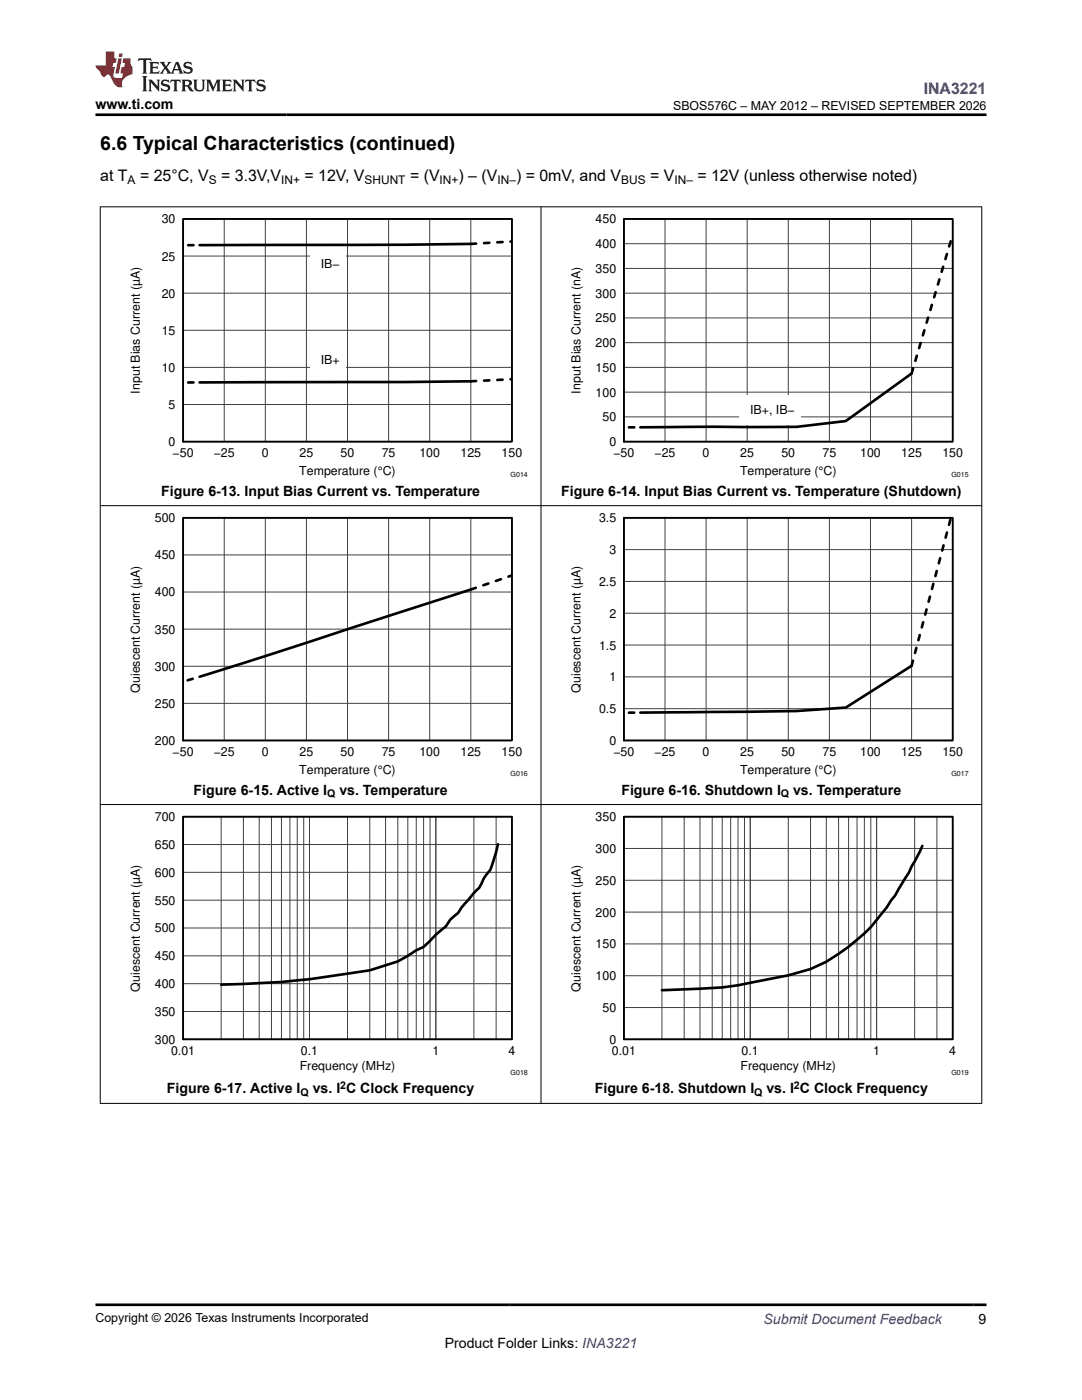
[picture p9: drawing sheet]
<svg xmlns="http://www.w3.org/2000/svg" width="216mm" height="279mm" viewBox="0 0 216 279" stroke-linecap="round" stroke-linejoin="round" font-family="sans-serif">
<defs><g id="words">
<text font-size="3.9" x="20" y="29.9">6.6 Typical Characteristics (continued)</text>
<text font-size="3.2" fill="#00f" x="184.3" y="18.7">INA3221</text>
<g font-size="3.2">
<text x="20" y="36.1">at T</text>
<text x="27.9" y="36.1">= 25°C, V</text>
<text x="44.1" y="36.1">= 3.3V,V</text>
<text x="60.8" y="36.1">= 12V, V</text>
<text x="81.8" y="36.1">= (V</text>
<text x="91.5" y="36.1">) – (V</text>
<text x="103" y="36.1">) = 0mV, and V</text>
<text x="129.7" y="36.1">= V</text>
<text x="139.2" y="36.1">= 12V (unless otherwise noted)</text>
</g>
<g font-size="2.8">
<text x="19" y="21.8">www.ti.com</text>
<text x="32.2" y="98.9">Figure 6-13. Input Bias Current vs. Temperature</text>
<text x="112" y="98.9">Figure 6-14. Input Bias Current vs. Temperature (Shutdown)</text>
<text x="38.6" y="158.6">Figure 6-15. Active I</text>
<text x="67.7" y="158.6">vs. Temperature</text>
<text x="124" y="158.6">Figure 6-16. Shutdown I</text>
<text x="158.3" y="158.6">vs. Temperature</text>
<text x="33.3" y="218.2">Figure 6-17. Active I</text>
<text x="62.4" y="218.2">vs. I C Clock Frequency</text>
<text x="118.7" y="218.2">Figure 6-18. Shutdown I</text>
<text x="152.9" y="218.2">vs. I C Clock Frequency</text>
<text x="88.7" y="269">Product Folder Links: INA3221</text>
<text x="195.3" y="264.2">9</text>
</g>
<text font-size="2.8" fill="#00f" x="152.4" y="264.2">Submit Document Feedback</text>
<g font-size="2.5">
<text x="134.3" y="21.9">SBOS576C – MAY 2012 – REVISED SEPTEMBER 2026</text>
<text x="32.3" y="44.6">30</text>
<text x="118.9" y="44.6">450</text>
<text x="32.3" y="52">25</text>
<text x="64" y="53.5">IB−</text>
<text x="118.9" y="49.5">400</text>
<text x="32.3" y="59.4">20</text>
<text x="118.9" y="59.4">300</text>
<text x="118.9" y="54.5">350</text>
<text x="118.9" y="64.3">250</text>
<text x="32.3" y="66.8">15</text>
<text x="118.9" y="69.3">200</text>
<text x="32.3" y="74.2">10</text>
<text x="64" y="72.7">IB+</text>
<text x="118.9" y="74.2">150</text>
<text x="27.9" y="78.5" transform="rotate(-90 27.9 78.5)">Input Bias Current (µA)</text>
<text x="33.6" y="81.6">5</text>
<text x="115.9" y="78.5" transform="rotate(-90 115.9 78.5)">Input Bias Current (nA)</text>
<text x="118.9" y="79.1">100</text>
<text x="149.7" y="82.7">IB+, IB−</text>
<text x="33.6" y="89">0</text>
<text x="120.2" y="84.1">50</text>
<text x="121.6" y="89">0</text>
<text x="34.4" y="91.2">−50</text>
<text x="42.6" y="91.2">−25</text>
<text x="52.3" y="91.2">0</text>
<text x="59.7" y="94.7">Temperature (°C)</text>
<text x="59.8" y="91.2">25</text>
<text x="68" y="91.2">50</text>
<text x="76.2" y="91.2">75</text>
<text x="83.7" y="91.2">100</text>
<text x="91.9" y="91.2">125</text>
<text x="100.1" y="91.2">150</text>
<text x="122.4" y="91.2">−50</text>
<text x="130.6" y="91.2">−25</text>
<text x="140.2" y="91.2">0</text>
<text x="147.7" y="94.7">Temperature (°C)</text>
<text x="147.7" y="91.2">25</text>
<text x="155.9" y="91.2">50</text>
<text x="164.1" y="91.2">75</text>
<text x="171.6" y="91.2">100</text>
<text x="179.8" y="91.2">125</text>
<text x="188" y="91.2">150</text>
<text x="30.9" y="104.2">500</text>
<text x="119.5" y="104.2">3.5</text>
<text x="30.9" y="111.6">450</text>
<text x="121.6" y="110.6">3</text>
<text x="30.9" y="119">400</text>
<text x="119.5" y="116.9">2.5</text>
<text x="121.6" y="123.3">2</text>
<text x="30.9" y="126.4">350</text>
<text x="119.5" y="129.6">1.5</text>
<text x="30.9" y="133.9">300</text>
<text x="121.6" y="136">1</text>
<text x="27.9" y="138.3" transform="rotate(-90 27.9 138.3)">Quiescent Current (µA)</text>
<text x="30.9" y="141.3">250</text>
<text x="115.9" y="138.3" transform="rotate(-90 115.9 138.3)">Quiescent Current (µA)</text>
<text x="119.5" y="142.3">0.5</text>
<text x="30.9" y="148.7">200</text>
<text x="121.6" y="148.7">0</text>
<text x="34.4" y="150.8">−50</text>
<text x="42.6" y="150.8">−25</text>
<text x="52.3" y="150.8">0</text>
<text x="59.7" y="154.4">Temperature (°C)</text>
<text x="59.8" y="150.8">25</text>
<text x="68" y="150.8">50</text>
<text x="76.2" y="150.8">75</text>
<text x="83.7" y="150.8">100</text>
<text x="91.9" y="150.8">125</text>
<text x="100.1" y="150.8">150</text>
<text x="122.4" y="150.8">−50</text>
<text x="130.6" y="150.8">−25</text>
<text x="140.2" y="150.8">0</text>
<text x="147.7" y="154.4">Temperature (°C)</text>
<text x="147.7" y="150.8">25</text>
<text x="155.9" y="150.8">50</text>
<text x="164.1" y="150.8">75</text>
<text x="171.6" y="150.8">100</text>
<text x="179.8" y="150.8">125</text>
<text x="188" y="150.8">150</text>
<text x="30.9" y="163.9">700</text>
<text x="118.9" y="163.9">350</text>
<text x="30.9" y="169.4">650</text>
<text x="118.9" y="170.2">300</text>
<text x="30.9" y="175">600</text>
<text x="118.9" y="176.6">250</text>
<text x="30.9" y="180.5">550</text>
<text x="118.9" y="182.9">200</text>
<text x="30.9" y="191.6">450</text>
<text x="30.9" y="186.1">500</text>
<text x="118.9" y="189.3">150</text>
<text x="27.9" y="197.9" transform="rotate(-90 27.9 197.9)">Quiescent Current (µA)</text>
<text x="30.9" y="197.2">400</text>
<text x="115.9" y="197.9" transform="rotate(-90 115.9 197.9)">Quiescent Current (µA)</text>
<text x="118.9" y="195.6">100</text>
<text x="30.9" y="202.8">350</text>
<text x="120.2" y="202">50</text>
<text x="30.9" y="208.3">300</text>
<text x="121.6" y="208.3">0</text>
<text x="34.1" y="210.5">0.01</text>
<text x="59.8" y="213.5">Frequency (MHz)</text>
<text x="60" y="210.5">0.1</text>
<text x="86.3" y="210.5">1</text>
<text x="101.5" y="210.5">4</text>
<text x="122.1" y="210.5">0.01</text>
<text x="147.8" y="213.5">Frequency (MHz)</text>
<text x="148" y="210.5">0.1</text>
<text x="174.2" y="210.5">1</text>
<text x="189.4" y="210.5">4</text>
<text x="19" y="263.9">Copyright © 2026 Texas Instruments Incorporated</text>
</g>
<g font-size="2.4">
<text x="25.5" y="36.7">A</text>
<text x="41.7" y="36.7">S</text>
<text x="56.1" y="36.7">IN+</text>
<text x="72.7" y="36.7">SHUNT</text>
<text x="87.7" y="36.7">IN+</text>
<text x="99.3" y="36.7">IN–</text>
<text x="123.9" y="36.7">BUS</text>
<text x="134.6" y="36.7">IN–</text>
</g>
<g font-size="2.1">
<text x="65.3" y="159.1">Q</text>
<text x="155.8" y="159.1">Q</text>
<text x="60" y="218.8">Q</text>
<text x="67.9" y="217.3">2</text>
<text x="150.5" y="218.8">Q</text>
<text x="158.4" y="217.3">2</text>
</g>
<g font-size="1.4">
<text x="101.9" y="95.2">G014</text>
<text x="189.8" y="95.2">G015</text>
<text x="101.9" y="154.8">G016</text>
<text x="189.8" y="154.8">G017</text>
<text x="101.9" y="214.5">G018</text>
<text x="189.8" y="214.5">G019</text>
</g>
</g></defs>
<path d="M36.5 43.7h65.6v44.4h-65.6z" fill="none" stroke="#000" stroke-width=".26"/>
<g fill="none" stroke="#414141" stroke-width=".2">
<path d="M36.5 43.7h65.6v44.4h-65.6zM36.5 58.5h65.6M36.5 51.1h65.6M44.7 43.7v44.4M52.9 43.7v44.4M61.1 43.7v44.4M69.3 43.7v44.4M77.5 43.7v44.4M85.7 43.7v44.4M93.9 43.7v44.4M36.5 73.3h65.6M36.5 65.9h65.6"/>
<path d="M36.5 80.7h65.6"/>
</g>
<path d="M93.9 48.7l-13.1 .1-41 .1M93.9 76.1l-54.1 .2" fill="none" stroke="#000" stroke-width=".53"/>
<path d="M36.5 48.9h3.3M93.9 48.7l8.2-.5M36.5 76.3h3.3M93.9 76.1l8.2-.4" fill="none" stroke="#000" stroke-width=".53" stroke-dasharray="1.1 1.6"/>
<g fill="#fff">
<path d="M61.8 68.9h7.1v5.9h-7.1z"/>
<path d="M61.8 49.6h7.1v5.9h-7.1z"/>
</g>
<path d="M36.5 43.7h65.6v44.4h-65.6z" fill="none" stroke="#000" stroke-width=".35"/>
<path d="M124.5 43.7h65.6v44.4h-65.6z" fill="none" stroke="#000" stroke-width=".26"/>
<g fill="none" stroke="#414141" stroke-width=".2">
<path d="M124.5 43.7h65.6v44.4h-65.6zM124.5 58.5h65.6M124.5 53.6h65.6M124.5 48.6h65.6M132.7 43.7v44.4M140.9 43.7v44.4M149.1 43.7v44.4M157.3 43.7v44.4M165.5 43.7v44.4M173.7 43.7v44.4M181.9 43.7v44.4M124.5 78.3h65.6"/>
<path d="M124.5 73.3h65.6M124.5 68.4h65.6M124.5 63.4h65.6M124.5 83.2h65.6"/>
</g>
<path d="M181.9 74.5l-13.1 9.5-9.9 1.2-31.1 .1" fill="none" stroke="#000" stroke-width=".53"/>
<path d="M181.9 74.5l8.2-27.7M124.4 85.3h3.4" fill="none" stroke="#000" stroke-width=".53" stroke-dasharray="1.1 1.6"/>
<path d="M147.5 78.9h12.2v5.9h-12.2z" fill="#fff"/>
<path d="M124.5 43.7h65.6v44.4h-65.6zM36.5 103.3h65.6v44.5h-65.6zM124.5 103.3h65.6v44.5h-65.6zM36.5 163h65.6v44.4h-65.6zM124.5 163h65.6v44.4h-65.6z" fill="none" stroke="#000" stroke-width=".35"/>
<path d="M36.5 103.3h65.6v44.5h-65.6zM124.5 103.3h65.6v44.5h-65.6zM36.5 163h65.6v44.4h-65.6zM124.5 163h65.6v44.4h-65.6z" fill="none" stroke="#000" stroke-width=".26"/>
<g fill="none" stroke="#414141" stroke-width=".2">
<path d="M36.5 103.3h65.6v44.5h-65.6zM36.5 118.2h65.6M36.5 110.7h65.6M44.7 103.3v44.5M52.9 103.3v44.5M61.1 103.3v44.5M69.3 103.3v44.5M77.5 103.3v44.5M85.7 103.3v44.5M93.9 103.3v44.5M124.5 103.3h65.6v44.5h-65.6zM124.5 116h65.6"/>
<path d="M124.5 109.7h65.6M132.7 103.3v44.5M140.9 103.3v44.5M149.1 103.3v44.5M157.3 103.3v44.5M165.5 103.3v44.5M173.7 103.3v44.5M181.9 103.3v44.5M36.5 133h65.6M36.5 125.6h65.6M124.5 135.1h65.6M124.5 128.7h65.6"/>
<path d="M124.5 122.4h65.6M36.5 140.4h65.6M124.5 141.4h65.6M36.5 163h65.6v44.4h-65.6zM36.5 179.6h65.6M36.5 174.1h65.6M36.5 168.5h65.6M44.1 163v44.4M48.6 163v44.4M51.7 163v44.4M54.2 163v44.4M56.2 163v44.4"/>
<path d="M57.8 163v44.4M59.3 163v44.4M60.6 163v44.4M61.8 163v44.4M69.3 163v44.4M73.8 163v44.4M76.9 163v44.4M79.4 163v44.4M81.4 163v44.4M83.1 163v44.4M84.5 163v44.4M85.8 163v44.4"/>
<path d="M87 163v44.4M94.6 163v44.4M99 163v44.4M124.5 163h65.6v44.4h-65.6zM124.5 175.7h65.6M124.5 169.3h65.6M132.1 163v44.4M136.5 163v44.4M139.7 163v44.4M142.1 163v44.4M144.1 163v44.4M145.8 163v44.4"/>
<path d="M147.3 163v44.4M148.6 163v44.4M149.7 163v44.4M157.3 163v44.4M161.7 163v44.4M164.9 163v44.4M167.3 163v44.4M169.3 163v44.4M171 163v44.4M172.5 163v44.4M173.8 163v44.4M174.9 163v44.4"/>
<path d="M182.5 163v44.4M186.9 163v44.4M36.5 196.3h65.6M36.5 190.8h65.6M36.5 185.2h65.6M124.5 194.7h65.6M124.5 188.4h65.6M124.5 182h65.6M36.5 201.9h65.6M124.5 201.1h65.6"/>
</g>
<path d="M93.9 117.7l-54.1 17.4M181.9 132.9l-13.1 8.3-9.9 .7-31.1 .3M99.4 168.5l-.4 1.6-1.2 3.5a11.1 11.1 0 0 0-2.2 3.6l-3.5 3.9-.7 1.1-1.6 1.3-.8 1.4-2 1.6-2.5 2.5-1.4 .6-3.7 2.3-5.6 1.7a185.3 185.3 0 0 1-29.7 2.9M184 168.8l-2.6 5.4-2.8 4.5-.8 1a34.8 34.8 0 0 1-16.1 13.7l-4.4 1.2-10 2-3.2 .5-12 .5" fill="none" stroke="#000" stroke-width=".53"/>
<path d="M93.9 117.7l8.2-2.9M36.5 136l3.3-.9M181.9 132.9l7.8-29.6M124.4 142.2h3.4" fill="none" stroke="#000" stroke-width=".53" stroke-dasharray="1.1 1.6"/>
<path d="M19.9 41.3h176.1M20 41.2v179.1M107.9 41.2v179.1M195.9 41.2v179.1M19.9 100.9h176.1M19.9 160.6h176.1M19.9 220.2h176.1" fill="none" stroke="#000" stroke-width=".2"/>
<path d="M27.7 11.6l-.2 .6 .5-.2h.6v.1v2.2l-.2 .4h1l-.2-.4v-2.2v-.1h.5l.5 .2-.1-.6zM29.8 12.4l.2 .3v1.6l-.2 .4h1.9l.1-.6a1.08 1.08 0 0 1-1.3 .2v-.7h.6l.4 .2v-.7l-.4 .2h-.6v-.5l.2-.2a1 1 0 0 1 1 .3l-.1-.5zM31.8 12.4l1 1.1-1 1.2h.9l-.2-.2 .4-.8 .5 .8-.2 .2h1.6l-.2-.2 .1-.5h1l.1 .5-.1 .2h.9l-.2-.4-.8-1.9h-.5l-1 2.1-.8-1.1 .9-1h-.8l.2 .2-.5 .6-.3-.6 .1-.2zM35.2 12.8l.4 1h-.8zM36.8 12.5a.65 .65 0 0 0-.2 .7 .65 .65 0 0 0 .6 .5l.7 .1 .1 .3a.79 .79 0 0 1-.7 .4 .79 .79 0 0 1-.7-.5l.1 .7 .2-.1a.93 .93 0 0 0 1.1 0 .93 .93 0 0 0 .4-.9 1.46 1.46 0 0 0-1.2-.6l-.1-.3a1.09 1.09 0 0 1 1.2 .2l-.2-.6-.1 .1-.6-.2zM28.4 15.2l.2 .4v2.2l-.2 .4h1l-.2-.4v-2.2l.2-.4zM29.6 15.9l.2 .4v1.5l-.2 .4h.8l-.3-.4v-1.3l1.7 1.8v-2l.2-.4h-.8l.2 .2 .1 1.1-1.2-1.3zM32.3 16a.65 .65 0 0 0-.2 .8 .65 .65 0 0 0 .7 .4l.6 .2 .1 .2a.79 .79 0 0 1-.7 .4 .79 .79 0 0 1-.7-.5l.1 .7 .2-.1a.93 .93 0 0 0 1.1 .1 .93 .93 0 0 0 .4-1 1.46 1.46 0 0 0-1.2-.5l-.1-.4a1.09 1.09 0 0 1 1.2 .2l-.2-.6-.1 .1-.6-.1zM34.1 15.9l-.1 .6a.63 .63 0 0 1 .7-.3l.1 1.6-.3 .4h1l-.2-.4v-1.6a.66 .66 0 0 1 .8 .3l-.1-.6zM36.2 15.9l.2 .4v1.5l-.2 .4h.9l-.2-.2v-.7h.5l.1 .2a.79 .79 0 0 0 1.2 .6l-1-.9a.61 .61 0 0 0 .6-.6 .61 .61 0 0 0-.5-.7zM36.9 16.2h.2a.47 .47 0 0 1 .5 .1 .47 .47 0 0 1 .1 .5l-.2 .1-.6 .1zM38.5 15.9l.2 .2a2.27 2.27 0 0 0 .4 2 1.04 1.04 0 0 0 1.7-.7v-1.3l.2-.2h-.8l.2 .4v1.1a.6 .6 0 0 1-.6 .6 .6 .6 0 0 1-.6-.6v-1.1l.3-.4zM41.1 15.9l.2 .4v1.5l-.2 .4h.7l-.2-.4v-1.4l.9 1.9 .8-1.9v1.4l-.2 .4h1l-.3-.4v-1.5l.3-.4h-.8l-.7 1.5-.7-1.5zM44.3 15.9l.2 .4v1.5l-.2 .4h1.9l.1-.6a1.09 1.09 0 0 1-1.3 .2v-.7h.6l.4 .2v-.6l-.4 .2h-.6v-.6l.2-.1a1.01 1.01 0 0 1 1 .3l-.1-.6zM46.4 15.9l.3 .4v1.5l-.3 .4h.8l-.2-.4v-1.3l1.6 1.8v-2l.2-.4h-.7l.2 .2v1.1l-1.2-1.3zM49 15.9l-.1 .6a.63 .63 0 0 1 .8-.3v1.6l-.3 .4h1l-.2-.4v-1.6a.66 .66 0 0 1 .8 .3l-.1-.6zM51.4 16a.65 .65 0 0 0-.2 .8 .65 .65 0 0 0 .6 .4l.6 .2 .2 .2a.79 .79 0 0 1-.8 .4 .79 .79 0 0 1-.6-.5l.1 .7 .2-.1a.93 .93 0 0 0 1 .1 .93 .93 0 0 0 .5-1 1.46 1.46 0 0 0-1.3-.5l-.1-.4a1.09 1.09 0 0 1 1.3 .2l-.2-.6-.2 .1-.5-.1z" fill="#231f20"/>
<path d="M21.1 10.3v2.7h-2.1l.1 .4 .9 1a.95 .95 0 0 0 .9 .9 .59 .59 0 0 1 .6-.4 .59 .59 0 0 1 .5 .3l.4 .8a1.59 1.59 0 0 0 2.1 1.4 1.61 1.61 0 0 1 1-2.3l1-.3-.1-1.5a1.59 1.59 0 0 1-.4-1.7h-1.4l-.2 .9h.5l-.1 .9h-.5l-.2 .9v.3l.4 .1-.2 .9h-.6a.73 .73 0 0 1-1.1-.7l.3-1.5h-.5l.2-.9h.5l.2-.9h-.5v-1.3zM23.6 11.6l-.6 3.1h.7l.6-3.1zM23.8 10.7l-.1 .6h.7l.1-.6z" fill="#ed1c24"/>
<path d="M19 22.9h177.8M19 260.4h177.8" fill="none" stroke="#000" stroke-width=".53"/>
<use href="#words"/>
</svg>
